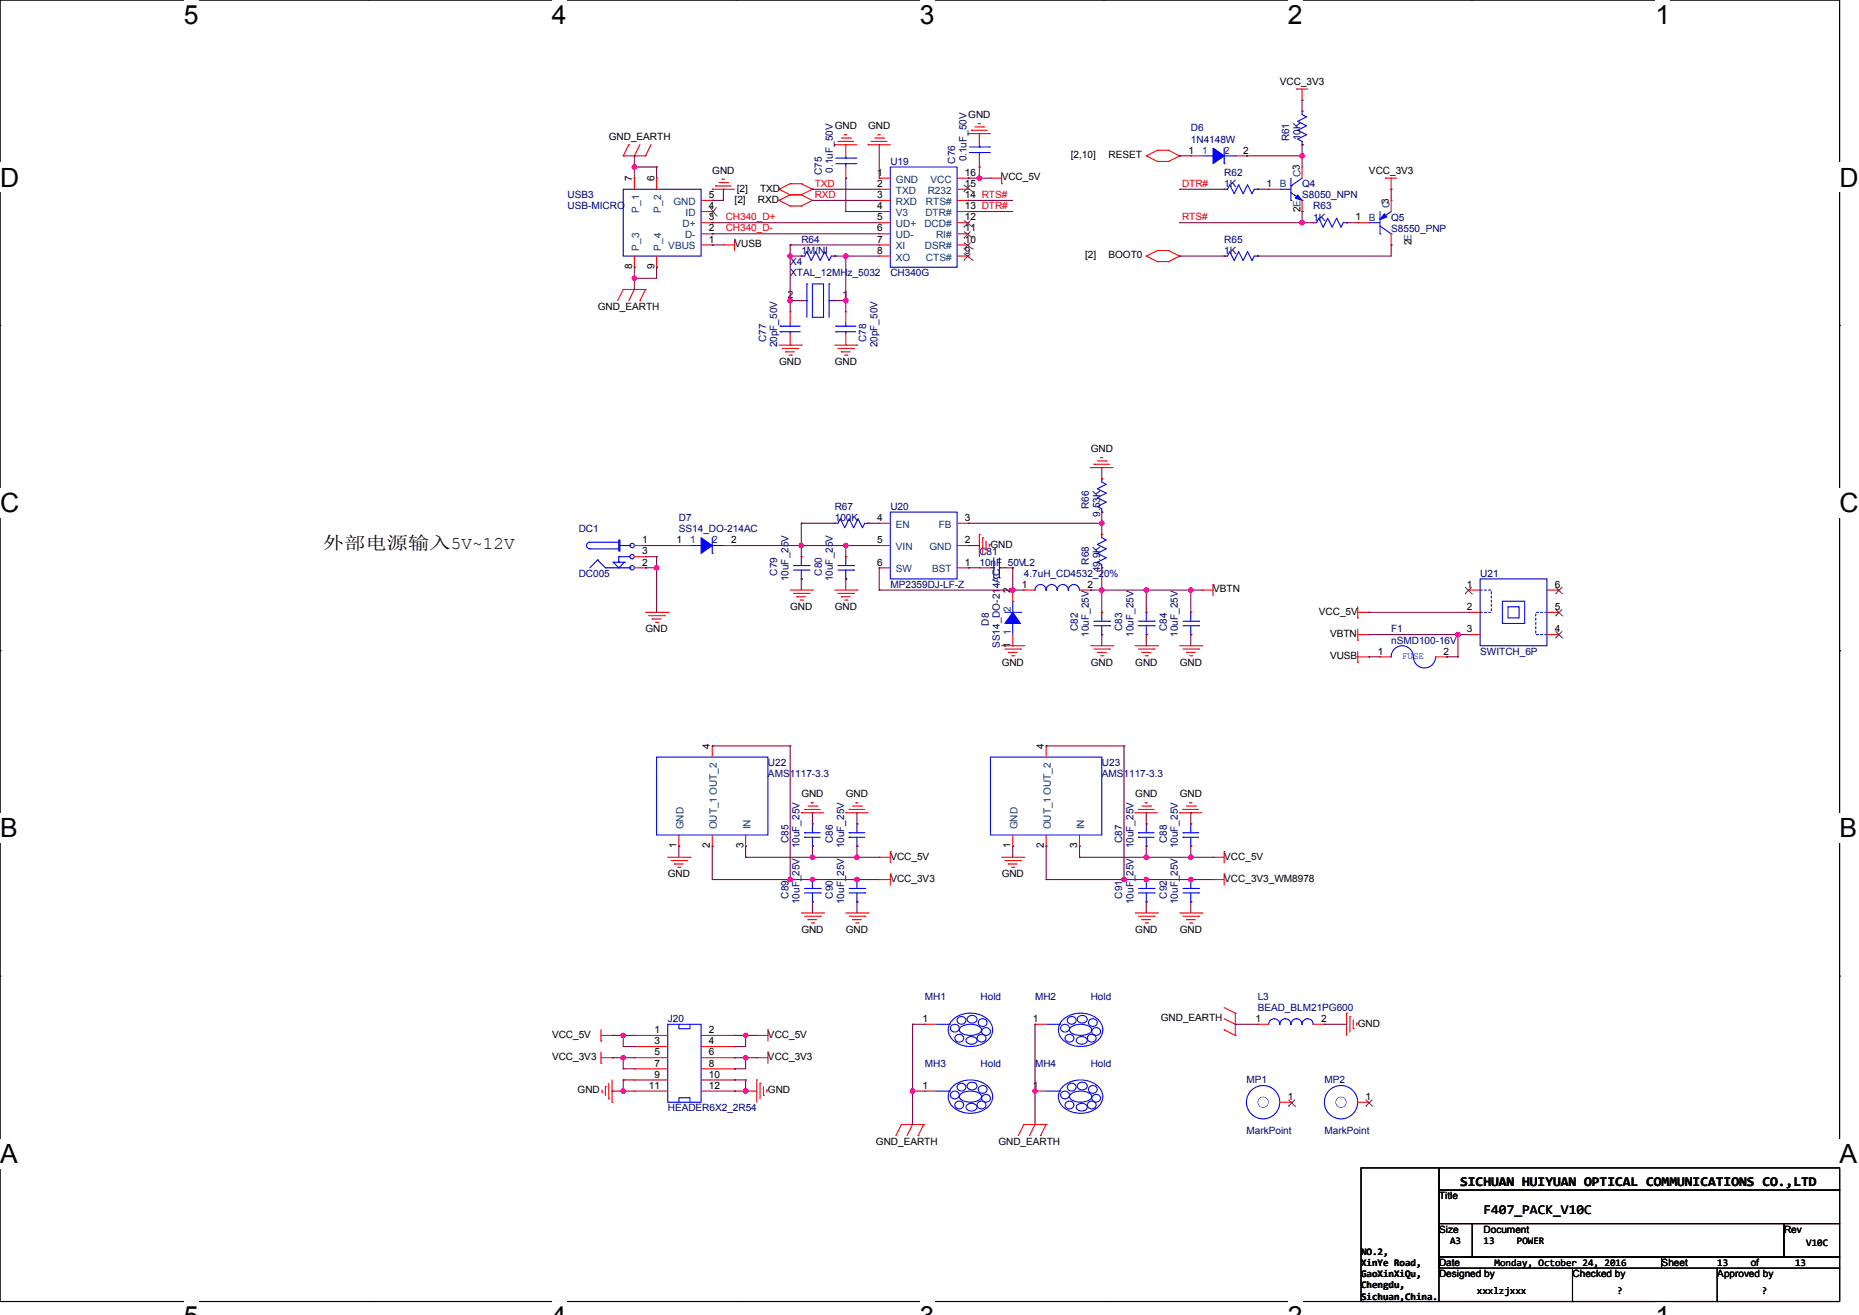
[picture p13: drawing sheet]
<svg xmlns="http://www.w3.org/2000/svg" width="297mm" height="210mm" viewBox="0 0 297 210" stroke-linecap="round" stroke-linejoin="round" font-family="sans-serif">
<defs><g id="words">
<g font-size="4.2">
<text x="29.4" y="3.8">5</text>
<text x="88.2" y="3.8">4</text>
<text x="147" y="3.8">3</text>
<text x="205.7" y="3.8">2</text>
<text x="264.5" y="3.8">1</text>
<text x="0" y="29.8">D</text>
<text x="293.9" y="29.8">D</text>
<text x="0" y="81.8">C</text>
<text x="293.9" y="81.8">C</text>
<text x="0" y="133.7">B</text>
<text x="293.9" y="133.7">B</text>
<text x="0" y="185.7">A</text>
<text x="293.9" y="185.7">A</text>
</g>
<text font-size="2.8" x="51.6" y="87.7">外部电源输入5V~12V</text>
<g font-size="2.1">
<text x="233.3" y="189.4">SICHUAN HUIYUAN OPTICAL COMMUNICATIONS CO.,LTD</text>
<text x="237" y="193.8">F407_PACK_V10C</text>
</g>
<g font-size="1.6">
<text x="204.5" y="13.5">VCC_3V3</text>
<text x="97.3" y="22.4">GND_EARTH</text>
<text x="133.4" y="20.6">GND</text>
<text x="138.7" y="20.6">GND</text>
<text x="154.7" y="18.9">GND</text>
<text x="101" y="29" transform="rotate(-90 101 29)">7</text>
<text x="104.5" y="29" transform="rotate(-90 104.5 29)">6</text>
<text x="113.8" y="27.7">GND</text>
<text x="140.1" y="28.1">1</text>
<text x="140.1" y="29.9">2</text>
<text x="154.2" y="29.9">15</text>
<text x="154.2" y="28.1">16</text>
<text x="160" y="28.8">VCC_5V</text>
<text x="171.1" y="25.3">[2,10]</text>
<text x="177.1" y="25.3">RESET</text>
<text x="189.9" y="24.5">1</text>
<text x="198.6" y="24.5">2</text>
<text x="202.3" y="29.9">1</text>
<text x="218.7" y="27.7">VCC_3V3</text>
<text x="113.3" y="35.2">3</text>
<text x="113.3" y="33.4">4</text>
<text x="113.3" y="31.6">5</text>
<text x="117.4" y="32.4">[2]</text>
<text x="117.7" y="30.6">[2]</text>
<text x="121.1" y="32.4">RXD</text>
<text x="121.4" y="30.6">TXD</text>
<text x="140.1" y="31.6">3</text>
<text x="140.1" y="33.4">4</text>
<text x="140.1" y="35.2">5</text>
<text x="154.2" y="35.2">12</text>
<text x="154.2" y="33.4">13 DTR#</text>
<text x="154.2" y="31.6">14 RTS#</text>
<text x="207.7" y="33.8" transform="rotate(-90 207.7 33.8)">2E</text>
<text x="216.6" y="35.2">1</text>
<text x="113.3" y="38.7">1</text>
<text x="113.3" y="37">2</text>
<text x="117.4" y="39.5">VUSB</text>
<text x="140.1" y="37">6</text>
<text x="140.1" y="38.7">7</text>
<text x="140.1" y="40.5">8</text>
<text x="154.2" y="40.5">9</text>
<text x="154.2" y="38.7">10</text>
<text x="154.2" y="37">11</text>
<text x="173.4" y="41.3">[2]</text>
<text x="177.1" y="41.3">BOOT0</text>
<text x="225.5" y="39.1" transform="rotate(-90 225.5 39.1)">2E</text>
<text x="101" y="43" transform="rotate(-90 101 43)">8</text>
<text x="104.5" y="43" transform="rotate(-90 104.5 43)">9</text>
<text x="125.9" y="47.6">2</text>
<text x="134.6" y="47.6">1</text>
<text x="95.5" y="49.4">GND_EARTH</text>
<text x="124.5" y="58.3">GND</text>
<text x="133.4" y="58.3">GND</text>
<text x="174.3" y="72.2">GND</text>
<text x="140.1" y="83.2">4</text>
<text x="154.2" y="83.2">3</text>
<text x="102.6" y="86.8">1</text>
<text x="102.6" y="88.5">3</text>
<text x="108.1" y="86.8">1</text>
<text x="116.8" y="86.8">2</text>
<text x="140.1" y="86.8">5</text>
<text x="154.2" y="86.8">2</text>
<text x="158.3" y="87.5">GND</text>
<text x="102.6" y="90.3">2</text>
<text x="140.1" y="90.3">6</text>
<text x="154.2" y="90.3">1</text>
<text x="161.4" y="94.8" transform="rotate(-90 161.4 94.8)">2</text>
<text x="163.2" y="93.9">1</text>
<text x="173.7" y="93.9">2</text>
<text x="193.8" y="94.6">VBTN</text>
<text x="234.4" y="93.9">1</text>
<text x="248.4" y="93.9">6</text>
<text x="103.1" y="101">GND</text>
<text x="126.2" y="97.5">GND</text>
<text x="133.4" y="97.5">GND</text>
<text x="210.7" y="98.2">VCC_5V</text>
<text x="212.5" y="101.7">VBTN</text>
<text x="234.4" y="97.4">2</text>
<text x="234.4" y="101">3</text>
<text x="248.4" y="101">4</text>
<text x="248.4" y="97.4">5</text>
<text x="160" y="106.3">GND</text>
<text x="161.4" y="103.5" transform="rotate(-90 161.4 103.5)">1</text>
<text x="174.3" y="106.3">GND</text>
<text x="181.4" y="106.3">GND</text>
<text x="188.5" y="106.3">GND</text>
<text x="212.5" y="105.3">VUSB</text>
<text x="220.1" y="104.5">1</text>
<text x="230.6" y="104.5">2</text>
<text x="113.4" y="119.7" transform="rotate(-90 113.4 119.7)">4</text>
<text x="166.8" y="119.7" transform="rotate(-90 166.8 119.7)">4</text>
<text x="128" y="127.3">GND</text>
<text x="135.1" y="127.3">GND</text>
<text x="181.4" y="127.3">GND</text>
<text x="188.5" y="127.3">GND</text>
<text x="108.1" y="135.5" transform="rotate(-90 108.1 135.5)">1</text>
<text x="113.4" y="135.5" transform="rotate(-90 113.4 135.5)">2</text>
<text x="118.8" y="135.5" transform="rotate(-90 118.8 135.5)">3</text>
<text x="142.3" y="137.3">VCC_5V</text>
<text x="161.4" y="135.5" transform="rotate(-90 161.4 135.5)">1</text>
<text x="166.8" y="135.5" transform="rotate(-90 166.8 135.5)">2</text>
<text x="172.1" y="135.5" transform="rotate(-90 172.1 135.5)">3</text>
<text x="195.6" y="137.3">VCC_5V</text>
<text x="106.7" y="140.1">GND</text>
<text x="142.3" y="140.8">VCC_3V3</text>
<text x="160" y="140.1">GND</text>
<text x="195.6" y="140.8">VCC_3V3_WM8978</text>
<text x="128" y="149">GND</text>
<text x="135.1" y="149">GND</text>
<text x="181.4" y="149">GND</text>
<text x="188.5" y="149">GND</text>
<text x="88.2" y="165.7">VCC_5V</text>
<text x="104.6" y="165">1</text>
<text x="104.6" y="166.8">3</text>
<text x="113.3" y="165">2</text>
<text x="113.3" y="166.8">4</text>
<text x="122.7" y="165.7">VCC_5V</text>
<text x="147.4" y="163.2">1</text>
<text x="165" y="163.2">1</text>
<text x="185.5" y="163.1">GND_EARTH</text>
<text x="200.6" y="163.2">1</text>
<text x="211.1" y="163.2">2</text>
<text x="216.9" y="163.9">GND</text>
<text x="88.2" y="169.3">VCC_3V3</text>
<text x="103.7" y="173.9">11</text>
<text x="104.6" y="168.5">5</text>
<text x="104.6" y="170.3">7</text>
<text x="104.6" y="172.1">9</text>
<text x="113.3" y="168.5">6</text>
<text x="113.3" y="170.3">8</text>
<text x="113.3" y="172.1">10</text>
<text x="113.3" y="173.9">12</text>
<text x="122.7" y="169.3">VCC_3V3</text>
<text x="147.4" y="173.9">1</text>
<text x="165" y="173.9">1</text>
<text x="92.3" y="174.6">GND</text>
<text x="122.7" y="174.6">GND</text>
<text x="205.7" y="175.7">1</text>
<text x="218.2" y="175.7">1</text>
<text x="139.9" y="182.8">GND_EARTH</text>
<text x="159.5" y="182.8">GND_EARTH</text>
<text x="229.9" y="191.5">Title</text>
<text x="229.9" y="196.8">Size</text>
<text x="237" y="196.8">Document</text>
<text x="285" y="196.8">Rev</text>
<text x="217.4" y="200.4">NO.2,</text>
<text x="217.4" y="202.2">XinYe Road,</text>
<text x="217.5" y="204">GaoXinXiQu,</text>
<text x="229.9" y="202.2">Date</text>
<text x="229.9" y="204">Designed by</text>
<text x="231.7" y="198.6">A3</text>
<text x="237" y="198.6">13</text>
<text x="238.8" y="202.2">Monday, October 24, 2016</text>
<text x="242.3" y="198.6">POWER</text>
<text x="251.2" y="204">Checked by</text>
<text x="265.5" y="202.2">Sheet</text>
<text x="274.3" y="202.2">13</text>
<text x="274.4" y="204">Approved by</text>
<text x="279.7" y="202.2">of</text>
<text x="286.8" y="202.2">13</text>
<text x="288.6" y="199">V10C</text>
<text x="217.4" y="205.8">Chengdu,</text>
<text x="217.4" y="207.5">Sichuan,China.</text>
<text x="236" y="206.7">xxxlzjxxx</text>
<text x="258.3" y="206.7">?</text>
<text x="281.5" y="206.7">?</text>
</g>
<g font-size="1.6" fill="#000080">
<text x="190.3" y="21">D6</text>
<text x="190.3" y="22.8">1N4148W</text>
<text x="206" y="22.6" transform="rotate(-90 206 22.6)">R61</text>
<text x="207.7" y="22.4" transform="rotate(-90 207.7 22.4)">10K</text>
<text x="131.3" y="27.9" transform="rotate(-90 131.3 27.9)">C75</text>
<text x="133.1" y="27.6" transform="rotate(-90 133.1 27.6)">0.1uF_50V</text>
<text x="142.3" y="26.3">U19</text>
<text x="152.6" y="26.1" transform="rotate(-90 152.6 26.1)">C76</text>
<text x="154.4" y="25.8" transform="rotate(-90 154.4 25.8)">0.1uF_50V</text>
<text x="195.6" y="28.1">R62</text>
<text x="195.6" y="29.9">1K</text>
<text x="208" y="29.9">Q4</text>
<text x="90.7" y="31.7">USB3</text>
<text x="90.7" y="33.4">USB-MICRO</text>
<text x="208" y="31.7">S8050_NPN</text>
<text x="209.8" y="33.4">R63</text>
<text x="209.8" y="35.2">1K</text>
<text x="222.3" y="35.2">Q5</text>
<text x="128" y="38.8">R64</text>
<text x="128" y="40.6">1M/NI</text>
<text x="195.6" y="38.8">R65</text>
<text x="195.6" y="40.6">1K</text>
<text x="222.3" y="37">S8550_PNP</text>
<text x="126.2" y="42.3">X4</text>
<text x="126.2" y="44.1">XTAL_12MHz_5032</text>
<text x="142.3" y="44.1">CH340G</text>
<text x="122.4" y="54.6" transform="rotate(-90 122.4 54.6)">C77</text>
<text x="124.2" y="55.5" transform="rotate(-90 124.2 55.5)">20pF_50V</text>
<text x="138.4" y="54.6" transform="rotate(-90 138.4 54.6)">C78</text>
<text x="140.2" y="55.5" transform="rotate(-90 140.2 55.5)">20pF_50V</text>
<text x="108.5" y="83.2">D7</text>
<text x="133.4" y="81.4">R67</text>
<text x="133.4" y="83.2">100K</text>
<text x="142.3" y="81.4">U20</text>
<text x="174" y="81.3" transform="rotate(-90 174 81.3)">R66</text>
<text x="175.7" y="82.5" transform="rotate(-90 175.7 82.5)">9.53K</text>
<text x="92.5" y="85">DC1</text>
<text x="108.5" y="85">SS14_DO-214AC</text>
<text x="156.5" y="88.6">C81</text>
<text x="92.5" y="92.1">DC005</text>
<text x="124.2" y="91.9" transform="rotate(-90 124.2 91.9)">C79</text>
<text x="126" y="92.8" transform="rotate(-90 126 92.8)">10uF_25V</text>
<text x="131.3" y="91.9" transform="rotate(-90 131.3 91.9)">C80</text>
<text x="133.1" y="92.8" transform="rotate(-90 133.1 92.8)">10uF_25V</text>
<text x="142.3" y="93.9">MP2359DJ-LF-Z</text>
<text x="156.5" y="90.3">10nF_50VL2</text>
<text x="163.6" y="92.1">4.7uH_CD4532_20%</text>
<text x="174" y="90.1" transform="rotate(-90 174 90.1)">R68</text>
<text x="175.7" y="91.4" transform="rotate(-90 175.7 91.4)">49.9K</text>
<text x="236.5" y="92.1">U21</text>
<text x="158" y="99.9" transform="rotate(-90 158 99.9)">D8</text>
<text x="172.2" y="100.8" transform="rotate(-90 172.2 100.8)">C82</text>
<text x="174" y="101.7" transform="rotate(-90 174 101.7)">10uF_25V</text>
<text x="179.3" y="100.8" transform="rotate(-90 179.3 100.8)">C83</text>
<text x="181.1" y="101.7" transform="rotate(-90 181.1 101.7)">10uF_25V</text>
<text x="186.4" y="100.8" transform="rotate(-90 186.4 100.8)">C84</text>
<text x="188.2" y="101.7" transform="rotate(-90 188.2 101.7)">10uF_25V</text>
<text x="222.3" y="101">F1</text>
<text x="159.7" y="103.5" transform="rotate(-90 159.7 103.5)">SS14_DO-214AC</text>
<text x="222.3" y="102.8">nSMD100-16V</text>
<text x="236.5" y="104.6">SWITCH_6P</text>
<text x="122.7" y="122.3">U22</text>
<text x="122.7" y="124.1">AMS1117-3.3</text>
<text x="176" y="122.3">U23</text>
<text x="176" y="124.1">AMS1117-3.3</text>
<text x="126" y="134.6" transform="rotate(-90 126 134.6)">C85</text>
<text x="127.7" y="135.5" transform="rotate(-90 127.7 135.5)">10uF_25V</text>
<text x="133.1" y="134.6" transform="rotate(-90 133.1 134.6)">C86</text>
<text x="134.8" y="135.5" transform="rotate(-90 134.8 135.5)">10uF_25V</text>
<text x="179.3" y="134.6" transform="rotate(-90 179.3 134.6)">C87</text>
<text x="181.1" y="135.5" transform="rotate(-90 181.1 135.5)">10uF_25V</text>
<text x="186.4" y="134.6" transform="rotate(-90 186.4 134.6)">C88</text>
<text x="188.2" y="135.5" transform="rotate(-90 188.2 135.5)">10uF_25V</text>
<text x="126" y="143.5" transform="rotate(-90 126 143.5)">C89</text>
<text x="133.1" y="143.5" transform="rotate(-90 133.1 143.5)">C90</text>
<text x="179.3" y="143.5" transform="rotate(-90 179.3 143.5)">C91</text>
<text x="186.4" y="143.5" transform="rotate(-90 186.4 143.5)">C92</text>
<text x="127.7" y="144.4" transform="rotate(-90 127.7 144.4)">10uF_25V</text>
<text x="134.8" y="144.4" transform="rotate(-90 134.8 144.4)">10uF_25V</text>
<text x="181.1" y="144.4" transform="rotate(-90 181.1 144.4)">10uF_25V</text>
<text x="188.2" y="144.4" transform="rotate(-90 188.2 144.4)">10uF_25V</text>
<text x="147.8" y="159.7">MH1</text>
<text x="156.7" y="159.7">Hold</text>
<text x="165.4" y="159.7">MH2</text>
<text x="174.3" y="159.7">Hold</text>
<text x="200.9" y="159.7">L3</text>
<text x="200.9" y="161.5">BEAD_BLM21PG600</text>
<text x="106.7" y="163.2">J20</text>
<text x="147.8" y="170.3">MH3</text>
<text x="156.7" y="170.3">Hold</text>
<text x="165.4" y="170.3">MH4</text>
<text x="174.3" y="170.3">Hold</text>
<text x="199.2" y="173">MP1</text>
<text x="211.6" y="173">MP2</text>
<text x="106.7" y="177.5">HEADER6X2_2R54</text>
<text x="199.2" y="181">MarkPoint</text>
<text x="211.6" y="181">MarkPoint</text>
</g>
<g font-size="1.6" fill="#f00">
<text x="130.2" y="29.9">TXD</text>
<text x="188.8" y="29.9">DTR#</text>
<text x="115.9" y="35.1">CH340_D+</text>
<text x="130.2" y="31.6">RXD</text>
<text x="188.8" y="35.2">RTS#</text>
<text x="115.9" y="36.9">CH340_D-</text>
</g>
<g font-size="1.6" fill="#004080">
<text x="143.1" y="29.2">GND</text>
<text x="148.7" y="29.2">VCC</text>
<text x="192" y="24.6">1</text>
<text x="195.6" y="24.6">2</text>
<text x="204.5" y="29.9">B</text>
<text x="207.7" y="28.3" transform="rotate(-90 207.7 28.3)">C3</text>
<text x="102.1" y="34" transform="rotate(-90 102.1 34)">P_1</text>
<text x="105.7" y="34" transform="rotate(-90 105.7 34)">P_2</text>
<text x="107.6" y="32.7">GND</text>
<text x="109.5" y="34.5">ID</text>
<text x="143.1" y="30.9">TXD</text>
<text x="143.1" y="32.7">RXD</text>
<text x="143.1" y="34.5">V3</text>
<text x="147.9" y="34.5">DTR#</text>
<text x="147.9" y="32.7">RTS#</text>
<text x="148.2" y="30.9">R232</text>
<text x="218.7" y="35.2">B</text>
<text x="222" y="33.3" transform="rotate(-90 222 33.3)">C3</text>
<text x="102.1" y="40" transform="rotate(-90 102.1 40)">P_3</text>
<text x="105.7" y="40" transform="rotate(-90 105.7 40)">P_4</text>
<text x="106.8" y="39.8">VBUS</text>
<text x="109" y="36.3">D+</text>
<text x="109.5" y="38.1">D-</text>
<text x="143.1" y="36.3">UD+</text>
<text x="143.1" y="38.1">UD-</text>
<text x="143.1" y="39.8">XI</text>
<text x="143.1" y="41.6">XO</text>
<text x="147.7" y="36.3">DCD#</text>
<text x="147.8" y="39.8">DSR#</text>
<text x="147.9" y="41.6">CTS#</text>
<text x="149.5" y="38.1">RI#</text>
<text x="110.2" y="86.8">1</text>
<text x="113.8" y="86.8">2</text>
<text x="143.1" y="84.3">EN</text>
<text x="143.1" y="87.8">VIN</text>
<text x="148.5" y="87.8">GND</text>
<text x="150" y="84.3">FB</text>
<text x="143.1" y="91.4">SW</text>
<text x="148.9" y="91.4">BST</text>
<text x="161.5" y="101.3" transform="rotate(-90 161.5 101.3)">1</text>
<text x="161.5" y="97.8" transform="rotate(-90 161.5 97.8)">2</text>
<text x="109.2" y="132.5" transform="rotate(-90 109.2 132.5)">GND</text>
<text x="114.5" y="132.5" transform="rotate(-90 114.5 132.5)">OUT_1 OUT_2</text>
<text x="119.9" y="132.5" transform="rotate(-90 119.9 132.5)">IN</text>
<text x="162.6" y="132.5" transform="rotate(-90 162.6 132.5)">GND</text>
<text x="167.9" y="132.5" transform="rotate(-90 167.9 132.5)">OUT_1 OUT_2</text>
<text x="173.2" y="132.5" transform="rotate(-90 173.2 132.5)">IN</text>
</g>
<text font-size="1.6" fill="#00f" x="224" y="105.3">FUSE</text>
</g></defs>
<path d="M0 0h293.9v207.8h-293.9z" fill="none" stroke="#000" stroke-width=".17"/>
<g fill="#fff">
<path d="M29.4 0h2.3v4.7h-2.3z"/>
<path d="M29.4 207.8h2.3v2.2h-2.3z"/>
</g>
<path d="M58.8 0h.1M58.8 207.8h.1" fill="none" stroke="#000" stroke-width=".17"/>
<g fill="#fff">
<path d="M88.2 0h2.3v4.7h-2.3z"/>
<path d="M88.2 207.8h2.3v2.2h-2.3z"/>
</g>
<path d="M117.6 0h.1M117.6 207.8h.1" fill="none" stroke="#000" stroke-width=".17"/>
<g fill="#fff">
<path d="M146.9 0h2.4v4.7h-2.4z"/>
<path d="M146.9 207.8h2.4v2.2h-2.4z"/>
</g>
<path d="M176.3 0h.1M176.3 207.8h.1" fill="none" stroke="#000" stroke-width=".17"/>
<g fill="#fff">
<path d="M205.7 0h2.4v4.7h-2.4z"/>
<path d="M205.7 207.8h2.4v2.2h-2.4z"/>
</g>
<path d="M235.1 0h.1M235.1 207.8h.1" fill="none" stroke="#000" stroke-width=".17"/>
<g fill="#fff">
<path d="M264.5 0h2.4v4.7h-2.4z"/>
<path d="M264.5 207.8h2.4v2.2h-2.4z"/>
<path d="M0 26h3.1v4.7h-3.1z"/>
<path d="M293.9 26h3.1v4.7h-3.1z"/>
<path d="M0 77.9h3.1v4.8h-3.1z"/>
<path d="M293.9 77.9h3.1v4.8h-3.1z"/>
</g>
<path d="M0 52h.1M293.9 52h.1" fill="none" stroke="#000" stroke-width=".17"/>
<g fill="#fff">
<path d="M0 129.9h2.8v4.7h-2.8z"/>
<path d="M293.9 129.9h2.8v4.7h-2.8z"/>
</g>
<path d="M0 103.9h.1M293.9 103.9h.1" fill="none" stroke="#000" stroke-width=".17"/>
<g fill="#fff">
<path d="M0 181.9h2.8v4.7h-2.8z"/>
<path d="M293.9 181.9h2.8v4.7h-2.8z"/>
</g>
<g fill="none" stroke="#000" stroke-width=".17">
<path d="M0 155.9h.1M293.9 155.9h.1M217.4 186.5h12.5v21.3h-12.5zM229.9 186.5h64v3.6h-64zM229.9 190.1h64v5.3h-64zM229.9 195.4h5.3v5.3h-5.3zM235.2 195.4h49.8v5.3h-49.8zM285 195.4h8.9v5.3h-8.9zM229.9 200.7h35.6v1.8h-35.6zM251.2 207.8h.1M251.2 202.5v5.3M265.5 200.7h28.4v1.8h-28.4z"/>
<path d="M274.3 207.8h.1M274.3 202.5v5.3M293.9 202.5v5.3h-64"/>
</g>
<g fill="none" stroke="#f00" stroke-width=".17">
<path d="M156.3 19.7h.1M156.3 19.7h.3M207.1 14.2h.1M207.1 14.2h1.8M208 16h.1M208 17.8h.1M208 14.2v1.8M99.6 24.9h.1M99.6 24.9h3.5M100.5 23.1h.1M100.5 23.1l-.9 1.8M101.3 24.9h.1"/>
<path d="M101.3 28.4h.1M101.3 28.4v1.8M102.2 23.1l-.9 1.8M103.1 24.9h.1M104 23.1l-.9 1.8M104.9 28.4h.1M104.9 28.4v1.8M112 39.1h1.8M112 37.3h1.8M112 35.6h1.8M112 33.8h1.8M112 32h1.8"/>
<path d="M113.8 30.2h.1M113.8 39.1h.1M113.8 37.3h.1M113.8 35.6h.1M113.8 33.8h.1M113.8 32h.1M113.8 30.2h3.5M114.3 29.7h.1M114.3 29.7h2.5M114.9 29.2h1.4M115.4 28.6h.1M115.4 28.6h.3"/>
<path d="M115.6 39.1h.1M115.6 39.1h1.7M116.3 29.2h.1M117.3 38.2h.1M117.3 38.2v1.8M124.5 32h.1M124.5 30.2h.1M124.5 32l1.7 .9M124.5 30.2l1.7 .9M126.2 31.1h.1M126.2 32.9h.1M126.2 29.3h.1"/>
<path d="M126.2 31.1l-1.7 .9M126.2 31.1h1.8M126.2 32.9h1.8M126.2 29.3l-1.7 .9M126.2 29.3h1.8M128 31.1h.1M128 32.9h.1M128 29.3h.1M128 31.1l1.8 .9M128 29.3l1.8 .9M129.8 32h.1M129.8 30.2h.1"/>
<path d="M129.8 32l-1.8 .9M129.8 30.2l-1.8 .9M133.3 23.1h.1M133.3 23.1h3.6M133.9 22.6h.1M133.9 22.6h2.5M134.4 22h1.4M134.9 21.5h.1M134.9 21.5h.4M135.1 23.1h.1M135.1 28.4h.1M135.1 23.1v1.8"/>
<path d="M135.1 26.7v1.7M135.8 22h.1M138.7 23.1h.1M138.7 23.1h3.5M139.2 22.6h.1M139.2 22.6h2.5M139.8 22h1.4M140.3 21.5h.1M140.3 21.5h.3M140.5 28.4h.1M140.5 30.2h.1M140.5 32h.1"/>
<path d="M140.5 33.8h.1M140.5 35.6h.1M140.5 37.3h.1M140.5 39.1h.1M140.5 30.2h1.7M140.5 39.1h1.7M140.5 28.4h1.7M140.5 37.3h1.7M140.5 35.6h1.7M140.5 33.8h1.7M140.5 32h1.7M141.2 22h.1"/>
<path d="M152.9 30.2h1.8M152.9 39.1h1.8M152.9 28.4h1.8M152.9 37.3h1.8M152.9 35.6h1.8M152.9 33.8h1.8M152.9 32h1.8M154.7 21.3h.1M154.7 39.1h.1M154.7 37.3h.1M154.7 35.6h.1M154.7 33.8h.1"/>
<path d="M154.7 32h.1M154.7 30.2h.1M154.7 28.4h.1M154.7 21.3h3.5M155.2 20.8h.1M155.2 20.8h2.5M155.8 20.3h1.4M156.5 21.3h.1M156.5 26.7h.1M156.5 21.3v1.8M156.5 24.9v1.8M157.2 20.3h.1"/>
<path d="M158.2 28.4h.1M158.2 28.4h1.8M160 29.3h.1M160 27.6v1.7M183.1 24.9h.1M183.1 24.9l1.8 .9M184.9 24h.1M184.9 25.8h.1M184.9 24l-1.8 .9M184.9 24h1.8M184.9 25.8h1.8M186.7 24h.1"/>
<path d="M186.7 25.8h.1M186.7 24l1.8 .9M188.5 24.9h.1M188.5 24.9l-1.8 .9M190.2 24.9h.1M190.2 24.9h1.8M195.6 30.2h.1M197.4 24.9h1.7M199.1 24.9h.1M200.9 30.2h.1M202.7 30.2h.1M202.7 30.2h1.8"/>
<path d="M208 33.8h.1M208 26.7h.1M208 23.1h.1M208 26.7v1.7M208 32v1.8M209.8 35.6h.1M215.1 35.6h.1M216.9 35.6h.1M216.9 35.6h1.8M221.4 28.4h.1M221.4 28.4h1.7M222.2 30.2h.1"/>
<path d="M222.2 39.1h.1M222.2 32h.1M222.2 28.4v1.8M222.2 32v1.8M222.2 37.3v1.8M99.6 46.2h.1M99.6 46.2l-.9 1.8M99.6 46.2h3.5M101.3 46.2h.1M101.3 42.7h.1M101.3 46.2l-.8 1.8M101.3 40.9v1.8"/>
<path d="M102.2 48h.1M103.1 46.2h.1M103.1 46.2l-.9 1.8M104.9 42.7h.1M104.9 40.9v1.8M124.5 55.1h3.5M125 55.6h2.5M125.5 56.2h.1M125.5 56.2h1.4M126.1 56.7h.3M126.2 55.1h.1M126.2 49.8h.1"/>
<path d="M126.2 49.8v1.8M126.2 53.3v1.8M126.4 56.7h.1M127.5 55.6h.1M128 55.1h.1M128 48h.1M128 40.9h.1M133.3 48h.1M133.3 40.9h.1M133.3 55.1h3.6M133.9 55.6h2.5M134.4 56.2h.1"/>
<path d="M134.4 56.2h1.4M134.9 56.7h.4M135.1 55.1h.1M135.1 49.8h.1M135.1 49.8v1.8M135.1 53.3v1.8M135.3 56.7h.1M136.4 55.6h.1M136.9 55.1h.1M140.5 40.9h.1M140.5 40.9h1.7M152.9 40.9h1.8"/>
<path d="M154.7 40.9h.1M183.1 40.9h.1M183.1 40.9l1.8 .9M184.9 40h.1M184.9 41.8h.1M184.9 40l-1.8 .9M184.9 40h1.8M184.9 41.8h1.8M186.7 40h.1M186.7 41.8h.1M186.7 40l1.8 .9M188.5 40.9h.1"/>
<path d="M188.5 40.9l-1.8 .9M195.6 40.9h.1M200.9 40.9h.1M174.2 74.7h.1M174.2 74.7h3.6M174.8 74.1h.1M174.8 74.1h2.5M175.3 73.6h1.4M175.8 73.1h.1M175.8 73.1h.4M176 76.5h.1M176.7 73.6h.1"/>
<path d="M101.3 90.7h1.8M101.3 87.1h1.8M101.3 88.9h1.8M103.1 87.1h.1M103.1 88.9h.1M103.1 90.7h.1M103.1 97.8h3.6M103.7 98.3h2.5M104.2 98.9h.1M104.2 98.9h1.4M104.7 99.4h.4M105.1 99.4h.1"/>
<path d="M106.2 98.3h.1M106.7 97.8h.1M108.5 87.1h.1M108.5 87.1h1.7M115.6 87.1h1.7M117.3 87.1h.1M126.2 94.2h3.6M126.8 94.8h2.5M127.3 95.3h.1M127.3 95.3h1.4M127.8 95.8h.4M128 88.9h.1"/>
<path d="M128 92.5h.1M128.2 95.8h.1M129.3 94.8h.1M129.8 94.2h.1M133.3 83.6h.1M133.3 94.2h3.6M133.9 94.8h2.5M134.4 95.3h.1M134.4 95.3h1.4M134.9 95.8h.4M135.1 88.9h.1M135.1 92.5h.1"/>
<path d="M135.3 95.8h.1M136.4 94.8h.1M136.9 94.2h.1M138.7 83.6h.1M140.5 83.6h.1M140.5 87.1h.1M140.5 90.7h.1M140.5 90.7h1.7M140.5 87.1h1.7M140.5 83.6h1.7M152.9 90.7h1.8M152.9 87.1h1.8"/>
<path d="M152.9 83.6h1.8M154.7 90.7h.1M154.7 87.1h.1M154.7 83.6h.1M156.5 85.3h.1M156.5 90.7h.1M156.5 85.3v3.6M156.5 90.7h1.7M157 85.9h.1M157 85.9v2.5M157.5 87.8h.1M157.5 86.4v1.4"/>
<path d="M158.1 86.9h.1M158.1 86.9v.4M160 90.7h1.8M161.8 90.7h.1M161.8 94.2h.1M161.8 94.2v1.8M163.6 94.2h.1M163.6 94.2h1.8M172.5 94.2h1.7M174.2 94.2h.1M176 85.3h.1M176 90.7h.1"/>
<path d="M176 81.8h.1M176 97.8h.1M183.1 97.8h.1M190.2 97.8h.1M192 94.2h.1M192 94.2h1.8M193.8 93.3h.1M193.8 93.3v1.8M216.9 98.7h.1M216.9 97.8h1.8M216.9 96.9v1.8M218.7 97.8h.1"/>
<path d="M234.7 94.2h.1M234.7 97.8h.1M234.7 94.2h1.8M234.7 97.8h1.8M247.1 94.2h1.8M247.1 97.8h1.8M248.9 97.8h.1M248.9 94.2h.1M113.8 119.1h.1M113.8 119.1v1.8M160 103.1h3.6M160.5 103.7h2.5"/>
<path d="M161.1 104.2h.1M161.1 104.2h1.4M161.6 104.7h.4M161.8 103.1h.1M161.8 101.3v1.8M162 104.7h.1M163 103.7h.1M163.6 103.1h.1M167.1 119.1h.1M167.1 119.1v1.8M174.2 103.1h3.6M174.8 103.7h2.5"/>
<path d="M175.3 104.2h.1M175.3 104.2h1.4M175.8 104.7h.4M176 101.3h.1M176.2 104.7h.1M177.3 103.7h.1M177.8 103.1h.1M181.4 103.1h3.5M181.9 103.7h2.5M182.4 104.2h.1M182.4 104.2h1.4M183 104.7h.3"/>
<path d="M183.1 101.3h.1M183.3 104.7h.1M184.4 103.7h.1M184.9 103.1h.1M188.5 103.1h3.5M189 103.7h2.5M189.5 104.2h.1M189.5 104.2h1.5M190.1 104.7h.3M190.2 101.3h.1M190.4 104.7h.1M191.5 103.7h.1"/>
<path d="M192 103.1h.1M216.9 105.8h.1M216.9 102.2h.1M216.9 104.9h1.8M216.9 100.5v1.7M216.9 104v1.8M216.9 101.3h1.8M218.7 104.9h.1M218.7 101.3h.1M220.5 104.9h.1M220.5 104.9h1.7M229.4 104.9h1.7"/>
<path d="M231.1 104.9h.1M234.7 101.3h.1M234.7 101.3h1.8M247.1 101.3h1.8M248.9 101.3h.1M106.7 136.9h3.5M107.2 137.4h2.5M107.7 138h.1M107.7 138h1.5M108.3 138.5h.3M108.5 135.1h.1M108.5 133.3v1.8"/>
<path d="M108.6 138.5h.1M109.7 137.4h.1M110.2 136.9h.1M113.8 135.1h.1M113.8 133.3v1.8M119.1 135.1h.1M119.1 133.3v1.8M128 129.8h.1M128 129.8h3.6M128.5 129.3h.1M128.5 129.3h2.5M129.1 128.7h1.4"/>
<path d="M129.6 128.2h.1M129.6 128.2h.4M129.8 135.1h.1M129.8 131.6h.1M130.5 128.7h.1M135.1 129.8h.1M135.1 129.8h3.6M135.7 129.3h.1M135.7 129.3h2.5M136.2 128.7h1.4M136.7 128.2h.1M136.7 128.2h.4"/>
<path d="M136.9 135.1h.1M136.9 131.6h.1M137.6 128.7h.1M140.5 136.9h.1M140.5 136.9h1.7M142.2 136h.1M142.2 139.6h.1M142.2 136v1.8M142.2 139.6v1.8M160 136.9h3.6M160.5 137.4h2.5M161.1 138h.1"/>
<path d="M161.1 138h1.4M161.6 138.5h.4M161.8 135.1h.1M161.8 133.3v1.8M162 138.5h.1M163 137.4h.1M163.6 136.9h.1M167.1 135.1h.1M167.1 133.3v1.8M172.5 135.1h.1M172.5 133.3v1.8M181.4 129.8h.1"/>
<path d="M181.4 129.8h3.5M181.9 129.3h.1M181.9 129.3h2.5M182.4 128.7h1.4M183 128.2h.1M183 128.2h.3M183.1 135.1h.1M183.1 131.6h.1M183.8 128.7h.1M188.5 129.8h.1M188.5 129.8h3.5M189 129.3h.1"/>
<path d="M189 129.3h2.5M189.5 128.7h1.5M190.1 128.2h.1M190.1 128.2h.3M190.2 135.1h.1M190.2 131.6h.1M191 128.7h.1M193.8 136.9h.1M193.8 136.9h1.8M195.6 136h.1M195.6 139.6h.1M195.6 136v1.8"/>
<path d="M195.6 139.6v1.8M128 145.8h3.6M128.5 146.3h2.5M129.1 146.9h.1M129.1 146.9h1.4M129.6 147.4h.4M129.8 140.5h.1M129.8 144h.1M130 147.4h.1M131 146.3h.1M131.6 145.8h.1M135.1 145.8h3.6"/>
<path d="M135.7 146.3h2.5M136.2 146.9h.1M136.2 146.9h1.4M136.7 147.4h.4M136.9 140.5h.1M136.9 144h.1M137.1 147.4h.1M138.2 146.3h.1M138.7 145.8h.1M140.5 140.5h.1M140.5 140.5h1.7M181.4 145.8h3.5"/>
<path d="M181.9 146.3h2.5M182.4 146.9h.1M182.4 146.9h1.4M183 147.4h.3M183.1 140.5h.1M183.1 144h.1M183.3 147.4h.1M184.4 146.3h.1M184.9 145.8h.1M188.5 145.8h3.5M189 146.3h2.5M189.5 146.9h.1"/>
<path d="M189.5 146.9h1.5M190.1 147.4h.3M190.2 140.5h.1M190.2 144h.1M190.4 147.4h.1M191.5 146.3h.1M192 145.8h.1M193.8 140.5h.1M193.8 140.5h1.8M96 169.8h.1M96 166.2h.1M96 168.9h1.8"/>
<path d="M96 164.5v1.7M96 168v1.8M96 165.4h1.8M96.2 174.4h.1M96.2 174.1v.3M96.7 173.5h.1M96.7 173.5v1.5M97.3 175.5h.1M97.3 173v2.5M97.8 168.9h.1M97.8 165.4h.1M97.8 176h.1"/>
<path d="M97.8 172.5v3.5M101.3 165.4h.1M101.3 167.1h.1M101.3 168.9h.1M101.3 170.7h.1M101.3 172.5h.1M101.3 174.2h.1M101.3 168.9h5.4M101.3 165.4h5.4M101.3 167.1h5.4M101.3 170.7h5.4M101.3 172.5h5.4"/>
<path d="M101.3 174.2h5.4M112 168.9h5.3M112 165.4h5.3M112 167.1h5.3M112 170.7h5.3M112 172.5h5.3M112 174.2h5.3M117.3 165.4h.1M117.3 167.1h.1M117.3 168.9h.1M117.3 170.7h.1M117.3 172.5h.1"/>
<path d="M117.3 174.2h.1M120.9 168.9h.1M120.9 165.4h.1M120.9 172.5h.1M120.9 168.9h1.8M120.9 165.4h1.8M120.9 172.5v3.5M121.4 173h.1M121.4 173v2.5M122 175h.1M122 173.5v1.5M122.5 174.1h.1"/>
<path d="M122.5 174.1v.3M122.7 168h.1M122.7 164.5h.1M122.7 164.5v1.7M122.7 168v1.8M144 179.6h.1M144 179.6h3.6M144 179.6l-.9 1.8M145.8 179.6h.1M145.8 179.6l-.9 1.8M147.6 179.6h.1M147.6 179.6l-.9 1.8"/>
<path d="M147.8 174.2h.1M147.8 163.6h.1M147.8 163.6h1.7M147.8 174.2h1.7M163.6 179.6h.1M163.6 179.6l-.9 1.8M163.6 179.6h3.5M165.4 179.6h.1M165.4 163.6h.1M165.4 174.2h.1M165.4 179.6l-.9 1.8M165.4 163.6h1.7"/>
<path d="M165.4 174.2h1.7M167.1 179.6h.1M167.1 179.6l-.9 1.8M195.6 164.5h.1M195.6 160.9l1.8 .9M195.6 164.5l1.8 .9M195.6 162.7l1.8 .9M197.4 161.8h.1M197.4 165.4h.1M197.4 163.6h.1M197.4 161.8v3.6M200.9 163.6h.1"/>
<path d="M200.9 163.6h1.8M204.5 176h1.7M206.2 176h.1M209.8 163.6h1.8M211.6 163.6h.1M215.1 161.8h.1M215.1 161.8v3.6M215.7 162.3h.1M215.7 162.3v2.5M216.2 164.3h.1M216.2 162.9v1.4M216.7 163.4h.1"/>
<path d="M216.7 163.4v.4M216.9 176h1.8M218.7 176h.1M146.7 181.4h.1M166.2 181.4h.1"/>
</g>
<g fill="none" stroke="#00f" stroke-width=".17">
<path d="M208 17.8h.1M208 17.8v.5l.7 .4-1.4 .7 1.4 .7-1.4 .7 1.4 .7-1.4 .7 .7 .4v.5M99.6 30.2h12.4v10.7h-12.4zM133.5 26.1h3.2M133.5 25.3h3.2M135.1 25.3h.1M135.1 26.1h.1M135.1 24.9v.4M135.1 26.1v.6M136.7 26.1h.1M136.7 25.3h.1M142.2 26.7h10.7v16h-10.7z"/>
<path d="M154.9 24.4h3.2M154.9 23.5h3.2M156.5 23.5h.1M156.5 24.4h.1M156.5 23.1v.4M156.5 24.4v.5M158.1 24.4h.1M158.1 23.5h.1M192 24.9h1.8M193.8 24.9h.1M195.6 30.2h.1M195.6 26.1h.1"/>
<path d="M195.6 30.2h.5l.4-.7 .7 1.4 .7-1.4 .7 1.4 .7-1.4 .7 1.4 .4-.7h.5M195.6 23.6v2.5M195.6 24.9h1.8M197.4 24.9h.1M200.9 30.2h.1M204.5 30.2h.1M204.5 30.2h1.7M206.2 32h.1M206.2 29.7h.1M206.2 28.4v3.6M206.2 30.8l1.8 1.2M208 32h.1"/>
<path d="M208 23.1h.1M208 28.4l-1.8 1.3M209.8 35.6h.1M209.8 35.6h.5l.4-.7 .7 1.4 .7-1.4 .7 1.4 .7-1.4 .7 1.4 .4-.7h.5M215.1 35.6h.1M218.7 35.6h.1M218.7 35.6h1.8M220.5 37.3h.1M220.5 35h.1M220.5 33.8v3.5M220.5 36.1l1.7 1.2M222.2 37.3h.1"/>
<path d="M222.2 33.8l-1.7 1.2M124.6 52.1h.1M124.6 53h.1M124.6 52.1h3.2M124.6 53h3.2M126.2 53h.1M126.2 52.1h.1M126.2 51.6v.5M126.2 53v.3M128 40.9h.1M128 40.9h.5l.4-.7 .7 1.4 .7-1.4 .7 1.4 .8-1.4 .7 1.4 .3-.7h.5M128 48h.9"/>
<path d="M128.9 45.3h.1M128.9 48h.1M128.9 45.3v5.4M129.8 45.3h1.8v5.4h-1.8zM132.5 45.3h.1M132.5 48h.1M132.5 45.3v5.4M132.5 48h.8M133.3 40.9h.1M133.5 52.1h.1M133.5 53h.1M133.5 52.1h3.2"/>
<path d="M133.5 53h3.2M135.1 53h.1M135.1 52.1h.1M135.1 51.6v.5M135.1 53v.3M195.6 40.9h.1M195.6 40.9h.5l.4-.7 .7 1.4 .7-1.4 .7 1.4 .7-1.4 .7 1.4 .4-.7h.5M200.9 40.9h.1M176 76.5h.1M176 76.5v.5l.7 .3-1.4 .8 1.4 .7-1.4 .7 1.4 .7-1.4 .7 .7 .4v.5M94.2 87.7h4.7M95.5 89.4h.1"/>
<path d="M95.5 89.4l-1.3 1.3M95.5 89.4l1.2 1.3M96.7 90.7h.1M96.7 90.7h3.9M98 89.8h.1M98 89.8h1.7M98 89.8l.9 .9M98.9 86.2h.1v1.8h-.1zM98.9 86.6h.1M98.9 87.7h.1M98.9 86.6h-4.7a.52 .52 0 0 0-.5 .5 .52 .52 0 0 0 .5 .5M98.9 88.9h.1"/>
<path d="M98.9 89.8h.1M98.9 90.7h.1M98.9 88.9h1.7M98.9 88.9v.9M99 87.1h1.6M99.7 89.8h.1M99.7 89.8l-.8 .9M100.6 87.1h.1M100.6 90.7h.1M110.2 87.1h1.8M112 87.1h.1M113.8 88.4h.1"/>
<path d="M113.8 85.9v2.5M113.8 87.1h1.8M115.6 87.1h.1M126.8 91h2.5M126.8 90.3h2.5M128 88.9h.1M128 92.5h.1M128 88.9v1.4M128 91v1.5M129.3 91h.1M129.3 90.3h.1M133.3 83.6h.1"/>
<path d="M133.3 83.6h.6l.3-.7 .7 1.4 .8-1.4 .7 1.4 .7-1.4 .7 1.4 .4-.7h.5M133.9 91h2.5M133.9 90.3h2.5M135.1 88.9h.1M135.1 92.5h.1M135.1 88.9v1.4M135.1 91v1.5M136.4 91h.1M136.4 90.3h.1M138.7 83.6h.1M142.2 81.8h10.7v10.7h-10.7zM158.2 90.7h.6"/>
<path d="M158.8 92.3h.1M158.8 90.7h.1M158.8 89.1v3.2M159.7 90.7h.1M159.7 92.3h.1M159.7 90.7h.3M159.7 89.1v3.2M160.5 97.8h2.5M161.8 99.6h.1M161.8 96h.1M161.8 96v1.8M161.8 99.6v1.7"/>
<path d="M163 97.8h.1M165.4 94.2a.88 .88 0 0 1 .9-.9h-.1a.88 .88 0 0 1 .9 .9 .88 .88 0 0 1 .9-.9 .88 .88 0 0 1 .9 .9 .88 .88 0 0 1 .9-.9 .88 .88 0 0 1 .9 .9M170.7 94.2a.88 .88 0 0 1 .9-.9 .88 .88 0 0 1 .9 .9M174.8 99.9h2.5M174.8 99.2h2.5M176 85.3h.1M176 90.7h.1M176 81.8h.1M176 97.8h.1M176 85.3v.6l.7 .3-1.4 .7 1.4 .8-1.4 .7 1.4 .7-1.4 .7 .7 .3v.6M176 97.8v1.4M176 99.9v1.4"/>
<path d="M177.3 99.9h.1M177.3 99.2h.1M181.9 99.9h2.5M181.9 99.2h2.5M183.1 97.8h.1M183.1 97.8v1.4M183.1 99.9v1.4M184.4 99.9h.1M184.4 99.2h.1M189 99.9h2.5M189 99.2h2.5M190.2 97.8h.1"/>
<path d="M190.2 97.8v1.4M190.2 99.9v1.4M191.5 99.9h.1M191.5 99.2h.1M236.5 92.5h10.6v10.6h-10.6zM240 96h3.6v3.6h-3.6zM240.9 96.9h1.8v1.8h-1.8zM176 101.3h.1M183.1 101.3h.1M190.2 101.3h.1M222.2 104.9a1.77 1.77 0 0 1 1.8-1.8 1.77 1.77 0 0 1 1.8 1.8M225.8 104.9a1.77 1.77 0 0 0 1.8 1.8 1.77 1.77 0 0 0 1.8-1.8"/>
<path d="M104.9 120.9h17.8v12.4h-17.8zM128.5 133h.1M128.5 133.7h.1M128.5 133h2.5M128.5 133.7h2.5M129.8 135.1h.1M129.8 131.6h.1M129.8 131.6v1.4M129.8 133.7v1.4M135.7 133h.1M135.7 133.7h.1M135.7 133h2.5"/>
<path d="M135.7 133.7h2.5M136.9 135.1h.1M136.9 131.6h.1M136.9 131.6v1.4M136.9 133.7v1.4M158.2 120.9h17.8v12.4h-17.8zM181.9 133h.1M181.9 133.7h.1M181.9 133h2.5M181.9 133.7h2.5M183.1 135.1h.1M183.1 131.6h.1"/>
<path d="M183.1 131.6v1.4M183.1 133.7v1.4M189 133h.1M189 133.7h.1M189 133h2.5M189 133.7h2.5M190.2 135.1h.1M190.2 131.6h.1M190.2 131.6v1.4M190.2 133.7v1.4M128.5 142.6h2.5M128.5 141.9h2.5"/>
<path d="M129.8 140.5h.1M129.8 144h.1M129.8 140.5v1.4M129.8 142.6v1.4M131 142.6h.1M131 141.9h.1M135.7 142.6h2.5M135.7 141.9h2.5M136.9 140.5h.1M136.9 144h.1M136.9 140.5v1.4M136.9 142.6v1.4"/>
<path d="M138.2 142.6h.1M138.2 141.9h.1M181.9 142.6h2.5M181.9 141.9h2.5M183.1 140.5h.1M183.1 144h.1M183.1 140.5v1.4M183.1 142.6v1.4M184.4 142.6h.1M184.4 141.9h.1M189 142.6h2.5M189 141.9h2.5"/>
<path d="M190.2 140.5h.1M190.2 144h.1M190.2 140.5v1.4M190.2 142.6v1.4M191.5 142.6h.1M191.5 141.9h.1M106.7 163.6h5.3v12.4h-5.3zM108.5 176v-.7h1.7v.7M108.5 163.6v.7h1.7v-.7M149.5 163.6h2.2M149.5 174.2h2.2M151.7 174.2h.1"/>
<path d="M151.7 163.6h.1M152 174.4a.65 .65 0 0 1 1.1 0 .65 .65 0 0 1-.3 1 .65 .65 0 0 1-.8-.1 .65 .65 0 0 1 0-.9zM152 163.8a.65 .65 0 0 1 1.1 0 .65 .65 0 0 1-.3 1 .65 .65 0 0 1-.8-.2 .65 .65 0 0 1 0-.8zM152.3 173.5a4.2 4.2 0 0 1 5.9 .5 2.26 2.26 0 0 1-.9 3.2 4.2 4.2 0 0 1-5.4-.9 2.13 2.13 0 0 1 .4-2.8zM152.3 162.8a4.2 4.2 0 0 1 5.9 .5 2.26 2.26 0 0 1-.9 3.2 4.2 4.2 0 0 1-5.4-.9 2.13 2.13 0 0 1 .4-2.8zM152.8 176a.65 .65 0 0 1 1 0 .65 .65 0 0 1-.3 1 .65 .65 0 0 1-.8-.1 .65 .65 0 0 1 .1-.9zM152.8 165.4a.65 .65 0 0 1 1 0 .65 .65 0 0 1-.3 1 .65 .65 0 0 1-.8-.2 .65 .65 0 0 1 .1-.8zM153.4 174.8a2.64 2.64 0 0 1 3.3 0l.1 .3a1.23 1.23 0 0 1-1.2 .9 2.59 2.59 0 0 1-2.2-.6l-.1-.3zM153.4 164.2a2.64 2.64 0 0 1 3.3 0l.1 .3a1.23 1.23 0 0 1-1.2 .8 2.59 2.59 0 0 1-2.2-.6l-.1-.2zM154.6 176.4a.97 .97 0 0 1 1.5 .4 .94 .94 0 0 1-.9 .6 .94 .94 0 0 1-.9-.6zM154.6 165.7a.97 .97 0 0 1 1.5 .4 .94 .94 0 0 1-.9 .7 .94 .94 0 0 1-.9-.7zM154.7 173a.77 .77 0 0 1 .9-.1 .77 .77 0 0 1 .4 .8 .78 .78 0 0 1-.9 .4 .78 .78 0 0 1-.5-.9z"/>
<path d="M154.7 162.3a.77 .77 0 0 1 .9-.1 .77 .77 0 0 1 .4 .8 .78 .78 0 0 1-.9 .4 .78 .78 0 0 1-.5-.9zM156.3 176a.65 .65 0 0 1 1 0 .65 .65 0 0 1-.2 1 .65 .65 0 0 1-.8-.1 .65 .65 0 0 1 0-.9zM156.3 165.4a.65 .65 0 0 1 1 0 .65 .65 0 0 1-.2 1 .65 .65 0 0 1-.8-.2 .65 .65 0 0 1 0-.8zM156.5 173.5a.65 .65 0 0 1 1 .1 .65 .65 0 0 1-.2 .9 .65 .65 0 0 1-.8-.1 .65 .65 0 0 1 0-.9zM156.5 162.9a.65 .65 0 0 1 1 0 .65 .65 0 0 1-.2 1 .65 .65 0 0 1-.8-.2 .65 .65 0 0 1 0-.8zM167.1 163.6h2.2M167.1 174.2h2.2M169.3 163.6h.1M169.3 174.2h.1M169.6 163.8a.65 .65 0 0 1 1.1 0 .65 .65 0 0 1-.3 1 .65 .65 0 0 1-.8-.2 .65 .65 0 0 1 0-.8zM169.6 174.4a.65 .65 0 0 1 1.1 0 .65 .65 0 0 1-.3 1 .65 .65 0 0 1-.8-.1 .65 .65 0 0 1 0-.9zM169.9 162.8a4.2 4.2 0 0 1 5.9 .5 2.26 2.26 0 0 1-.9 3.2 4.2 4.2 0 0 1-5.4-.9 2.13 2.13 0 0 1 .4-2.8z"/>
<path d="M169.9 173.5a4.2 4.2 0 0 1 5.9 .5 2.26 2.26 0 0 1-.9 3.2 4.2 4.2 0 0 1-5.4-.9 2.13 2.13 0 0 1 .4-2.8zM170.7 162.5a.65 .65 0 0 1 1 0 .65 .65 0 0 1-.2 1 .65 .65 0 0 1-.8-.2 .65 .65 0 0 1 0-.8zM170.7 173.2a.65 .65 0 0 1 1 0 .65 .65 0 0 1-.2 1 .65 .65 0 0 1-.8-.2 .65 .65 0 0 1 0-.8zM171 164.2a2.64 2.64 0 0 1 3.3 0l.1 .3a1.23 1.23 0 0 1-1.2 .8 2.59 2.59 0 0 1-2.2-.6l-.1-.2zM171 174.8a2.64 2.64 0 0 1 3.3 0l.1 .3a1.23 1.23 0 0 1-1.2 .9 2.59 2.59 0 0 1-2.2-.6l-.1-.3zM172.2 165.7a.97 .97 0 0 1 1.5 .4 .94 .94 0 0 1-.9 .7 .94 .94 0 0 1-.9-.7zM172.2 176.4a.97 .97 0 0 1 1.5 .4 .94 .94 0 0 1-.9 .6 .94 .94 0 0 1-.9-.6zM172.3 162.3a.78 .78 0 0 1 .9-.1 .78 .78 0 0 1 .4 .8 .79 .79 0 0 1-.9 .4 .79 .79 0 0 1-.5-.9zM172.3 173a.78 .78 0 0 1 .9-.1 .78 .78 0 0 1 .4 .8 .79 .79 0 0 1-.9 .4 .79 .79 0 0 1-.5-.9zM174.1 162.9a.65 .65 0 0 1 1 0 .65 .65 0 0 1-.2 1 .65 .65 0 0 1-.8-.2 .65 .65 0 0 1 0-.8zM174.1 173.5a.65 .65 0 0 1 1 .1 .65 .65 0 0 1-.2 .9 .65 .65 0 0 1-.8-.1 .65 .65 0 0 1 0-.9zM202.7 163.6a.88 .88 0 0 1 .9-.9 .88 .88 0 0 1 .9 .9 .88 .88 0 0 1 .9-.9 .88 .88 0 0 1 .8 .9 .88 .88 0 0 1 .9-.9 .88 .88 0 0 1 .9 .9 .88 .88 0 0 1 .9-.9 .88 .88 0 0 1 .9 .9"/>
<circle cx="101" cy="87.1" r=".35"/>
<circle cx="101" cy="90.7" r=".35"/>
<circle cx="101" cy="88.9" r=".35"/>
<circle cx="153.6" cy="163" r=".67"/>
<circle cx="153.6" cy="173.6" r=".67"/>
<circle cx="157.6" cy="175.4" r=".67"/>
<circle cx="157.6" cy="164.8" r=".67"/>
<circle cx="170.9" cy="176.5" r=".67"/>
<circle cx="170.9" cy="165.8" r=".67"/>
<circle cx="174.5" cy="176.5" r=".67"/>
<circle cx="174.5" cy="165.8" r=".67"/>
<circle cx="175.2" cy="164.8" r=".67"/>
<circle cx="175.2" cy="175.4" r=".67"/>
<circle cx="201.8" cy="176" r="2.66"/>
<circle cx="201.8" cy="176" r=".88"/>
<circle cx="214.2" cy="176" r="2.66"/>
<circle cx="214.2" cy="176" r=".88"/>
</g>
<g fill="none" stroke="#804000" stroke-width=".16">
<path d="M113.4 34.5h.1M113.4 33.1l1.1 1.4M114.5 34.5h.1M114.5 33.1l-1.1 1.4M154 39.8h.1M154 38h.1M154 36.3h.1M154 30.6h.1M154 38.7l1.4 1.1M154 37l1.4 1M154 35.2l1.4 1.1M154 29.6l1.4 1"/>
<path d="M155 38.7l-1 1.1M155 37l-1 1M155 35.2l-1 1.1M155 29.6l-1 1M155.4 39.8h.1M155.4 38h.1M155.4 36.3h.1M155.4 30.6h.1M154 41.5h.1M154 40.5l1.4 1M155 40.5l-1 1M155.4 41.5h.1"/>
<path d="M234.1 94.8h.1M234.1 93.8l1 1M235.1 94.8h.1M235.1 93.8l-1 1M248.5 98.3h.1M248.5 94.8h.1M248.5 97.3l1.1 1M248.5 93.8l1.1 1M249.6 98.3h.1M249.6 94.8h.1M249.6 97.3l-1.1 1M249.6 93.8l-1.1 1"/>
<path d="M248.5 101.9h.1M248.5 100.8l1.1 1.1M249.6 101.9h.1M249.6 100.8l-1.1 1.1M205.8 176.7h.1M205.8 175.6l1.1 1.1M206.9 176.7h.1M206.9 175.6l-1.1 1.1M218.2 176.7h.1M218.2 175.6l1.1 1.1M219.3 176.7h.1M219.3 175.6l-1.1 1.1"/>
</g>
<g fill="#00f" stroke="#00f" stroke-width=".17">
<path d="M207.3 31.1l.7 .9-1-.4z"/>
<path d="M221.2 34.1l.3 .6-1 .3z"/>
<path d="M112 85.9l1.8 1.2-1.8 1.3z" fill-rule="evenodd"/>
<path d="M161.8 97.8l1.2 1.8h-2.5z" fill-rule="evenodd"/>
<path d="M193.8 23.6l1.8 1.3-1.8 1.2z" fill-rule="evenodd"/>
</g>
<path d="M236.5 94.2h1.8v3.6h-1.8M247.1 97.8h-1.7v3.5h1.7" fill="none" stroke="#00f" stroke-width=".17" stroke-dasharray=".3 .3"/>
<g fill="none" stroke="#800040" stroke-width=".17">
<path d="M208 16h.1M208 16v1.8M101.3 24.9h.1M101.3 26.7h.1M101.3 24.9v3.5M101.3 26.7h3.6M104.9 26.7h.1M104.9 26.7v1.7M113.8 39.1h.1M113.8 32h.1M113.8 35.6h.1M113.8 37.3h.1"/>
<path d="M113.8 39.1h1.8M113.8 35.6h26.7M113.8 37.3h26.7M115.6 30.2h.1M115.6 30.2v1.8h-1.8M126.2 39.1h.1M126.2 39.1h14.3M126.2 39.1v10.7M129.8 30.2h.1M129.8 32h.1M129.8 32h10.7M129.8 30.2h10.7"/>
<path d="M135.1 28.4h.1M135.1 33.8h.1M135.1 28.4v5.4M135.1 33.8h5.4M140.5 23.1h.1M140.5 23.1v5.3M154.7 28.4h.1M154.7 32h.1M154.7 33.8h.1M154.7 32h7.1M154.7 28.4h3.5M154.7 33.8h7.1"/>
<path d="M156.5 26.7h.1M156.5 28.4h.1M156.5 26.7v1.7M188.5 24.9h.1M188.5 30.2h.1M188.5 35.6h.1M188.5 24.9h1.7M188.5 30.2h7.1M188.5 35.6h21.3M199.1 24.9h.1M199.1 24.9h8.9M200.9 30.2h.1"/>
<path d="M200.9 30.2h1.8M208 23.1h.1M208 24.9h.1M208 35.6h.1M208 33.8h.1M208 23.1v3.6M208 33.8v1.8M215.1 35.6h.1M215.1 35.6h1.8M222.2 39.1h.1M222.2 30.2h.1M222.2 39.1v1.8h-21.3"/>
<path d="M222.2 30.2v1.8M101.3 42.7h.1M101.3 44.4h.1M101.3 42.7v3.5M104.9 42.7h.1M104.9 42.7v1.7h-3.6M126.2 48h.1M126.2 40.9h.1M126.2 40.9h1.8M126.2 48h1.8M133.3 48h.1M133.3 40.9h.1"/>
<path d="M133.3 40.9h7.2M133.3 48h1.8M135.1 48h.1M135.1 40.9h.1M135.1 40.9v8.9M188.5 40.9h.1M188.5 40.9h7.1M200.9 40.9h.1M176 74.7h.1M176 74.7v1.8M103.1 87.1h.1M103.1 88.9h.1"/>
<path d="M103.1 90.7h.1M103.1 87.1h5.4M103.1 88.9h1.8M103.1 90.7h1.8M104.9 88.9h.1M104.9 90.7h.1M104.9 88.9v8.9M117.3 87.1h.1M117.3 87.1h23.2M128 92.5h.1M128 87.1h.1M128 83.6h.1"/>
<path d="M128 83.6v5.3M128 92.5v1.7M128 83.6h5.3M135.1 92.5h.1M135.1 87.1h.1M135.1 87.1v1.8M135.1 92.5v1.7M138.7 83.6h.1M138.7 83.6h1.8M140.5 90.7h.1M140.5 94.2h.1M140.5 94.2h23.1"/>
<path d="M140.5 90.7v3.5M154.7 83.6h.1M154.7 87.1h.1M154.7 90.7h.1M154.7 87.1h1.8M154.7 83.6h21.3M154.7 90.7h1.8M161.8 94.2h.1M161.8 90.7h.1M161.8 90.7v3.5M174.2 94.2h.1M174.2 94.2h17.8"/>
<path d="M176 94.2h.1M176 90.7h.1M176 81.8h.1M176 83.6h.1M176 81.8v3.5M176 90.7v7.1M183.1 94.2h.1M183.1 94.2v3.6M190.2 94.2h.1M190.2 94.2v3.6M218.7 97.8h.1M218.7 97.8h16"/>
<path d="M113.8 119.1h.1M113.8 119.1h12.4M126.2 119.1h.1M126.2 119.1v21.4M167.1 119.1h.1M167.1 119.1h12.5M176 101.3h.1M176 101.3v1.8M179.6 119.1h.1M179.6 119.1v21.4M183.1 101.3h.1M183.1 101.3v1.8"/>
<path d="M190.2 101.3h.1M190.2 101.3v1.8M218.7 104.9h.1M218.7 101.3h.1M218.7 104.9h1.8M218.7 101.3h16M231.1 104.9h.1M231.1 104.9h1.8M232.9 104.9h.1M232.9 101.3h.1M232.9 101.3v3.6M108.5 135.1h.1"/>
<path d="M108.5 135.1v1.8M113.8 135.1h.1M113.8 135.1v5.4M119.1 135.1h.1M119.1 136.9h.1M119.1 135.1v1.8M119.1 136.9h21.4M129.8 129.8h.1M129.8 135.1h.1M129.8 136.9h.1M129.8 129.8v1.8M129.8 135.1v1.8"/>
<path d="M136.9 129.8h.1M136.9 135.1h.1M136.9 136.9h.1M136.9 129.8v1.8M136.9 135.1v1.8M161.8 135.1h.1M161.8 135.1v1.8M167.1 135.1h.1M167.1 135.1v5.4M172.5 135.1h.1M172.5 136.9h.1M172.5 136.9h21.3"/>
<path d="M172.5 135.1v1.8M183.1 129.8h.1M183.1 135.1h.1M183.1 136.9h.1M183.1 129.8v1.8M183.1 135.1v1.8M190.2 129.8h.1M190.2 135.1h.1M190.2 136.9h.1M190.2 129.8v1.8M190.2 135.1v1.8M113.8 140.5h.1"/>
<path d="M113.8 140.5h26.7M126.2 140.5h.1M129.8 144h.1M129.8 140.5h.1M129.8 144v1.8M136.9 144h.1M136.9 140.5h.1M136.9 144v1.8M167.1 140.5h.1M167.1 140.5h26.7M179.6 140.5h.1M183.1 144h.1"/>
<path d="M183.1 140.5h.1M183.1 144v1.8M190.2 144h.1M190.2 140.5h.1M190.2 144v1.8M97.8 165.4h.1M97.8 168.9h.1M97.8 174.2h.1M97.8 174.2h3.5M97.8 165.4h3.5M97.8 168.9h3.5M99.6 167.1h.1"/>
<path d="M99.6 165.4h.1M99.6 170.7h.1M99.6 168.9h.1M99.6 172.5h.1M99.6 174.2h.1M99.6 167.1h1.7M99.6 165.4v1.7M99.6 168.9v1.8M99.6 172.5v1.7M99.6 170.7h1.7M99.6 172.5h1.7M117.3 165.4h.1"/>
<path d="M117.3 168.9h.1M117.3 174.2h.1M117.3 172.5h.1M117.3 170.7h.1M117.3 167.1h.1M117.3 174.2h3.6M117.3 165.4h3.6M117.3 168.9h3.6M117.3 172.5h1.8M119.1 172.5h.1M119.1 174.2h.1M119.1 168.9h.1"/>
<path d="M119.1 165.4h.1M119.1 165.4v1.7h-1.8M119.1 168.9v1.8h-1.8M119.1 172.5v1.7M145.8 174.2h.1M145.8 163.6h.1M145.8 163.6v16M145.8 163.6h2M145.8 174.2h2M165.4 174.2h.1M165.4 163.6h.1M165.4 163.6v16"/>
<path d="M197.4 163.6h.1M197.4 163.6h3.5M211.6 163.6h.1M211.6 163.6h3.5"/>
</g>
<g fill="#f0f" stroke="#f0f" stroke-width=".17">
<circle cx="165.3" cy="174.2" r=".35"/>
<circle cx="101.3" cy="44.4" r=".35"/>
<circle cx="101.3" cy="26.7" r=".35"/>
<circle cx="145.8" cy="174.2" r=".35"/>
<circle cx="161.8" cy="94.2" r=".35"/>
<circle cx="176" cy="83.6" r=".35"/>
<circle cx="176" cy="94.2" r=".35"/>
<circle cx="104.9" cy="90.7" r=".35"/>
<circle cx="135.1" cy="87.1" r=".35"/>
<circle cx="128" cy="87.1" r=".35"/>
<circle cx="190.2" cy="94.2" r=".35"/>
<circle cx="183.1" cy="94.2" r=".35"/>
<circle cx="99.6" cy="165.3" r=".35"/>
<circle cx="99.6" cy="168.9" r=".35"/>
<circle cx="99.6" cy="174.2" r=".35"/>
<circle cx="119.1" cy="165.3" r=".35"/>
<circle cx="119.1" cy="168.9" r=".35"/>
<circle cx="119.1" cy="174.2" r=".35"/>
<circle cx="208" cy="24.9" r=".35"/>
<circle cx="208" cy="35.6" r=".35"/>
<circle cx="156.5" cy="28.4" r=".35"/>
<circle cx="135.1" cy="48" r=".35"/>
<circle cx="135.1" cy="40.9" r=".35"/>
<circle cx="232.9" cy="101.3" r=".35"/>
<circle cx="126.2" cy="48" r=".35"/>
<circle cx="126.2" cy="40.9" r=".35"/>
<circle cx="129.8" cy="136.9" r=".35"/>
<circle cx="136.9" cy="136.9" r=".35"/>
<circle cx="136.9" cy="140.5" r=".35"/>
<circle cx="126.2" cy="140.5" r=".35"/>
<circle cx="129.8" cy="140.5" r=".35"/>
<circle cx="190.2" cy="136.9" r=".35"/>
<circle cx="183.1" cy="136.9" r=".35"/>
<circle cx="190.2" cy="140.5" r=".35"/>
<circle cx="183.1" cy="140.5" r=".35"/>
<circle cx="179.6" cy="140.5" r=".35"/>
</g>
<use href="#words"/>
</svg>
